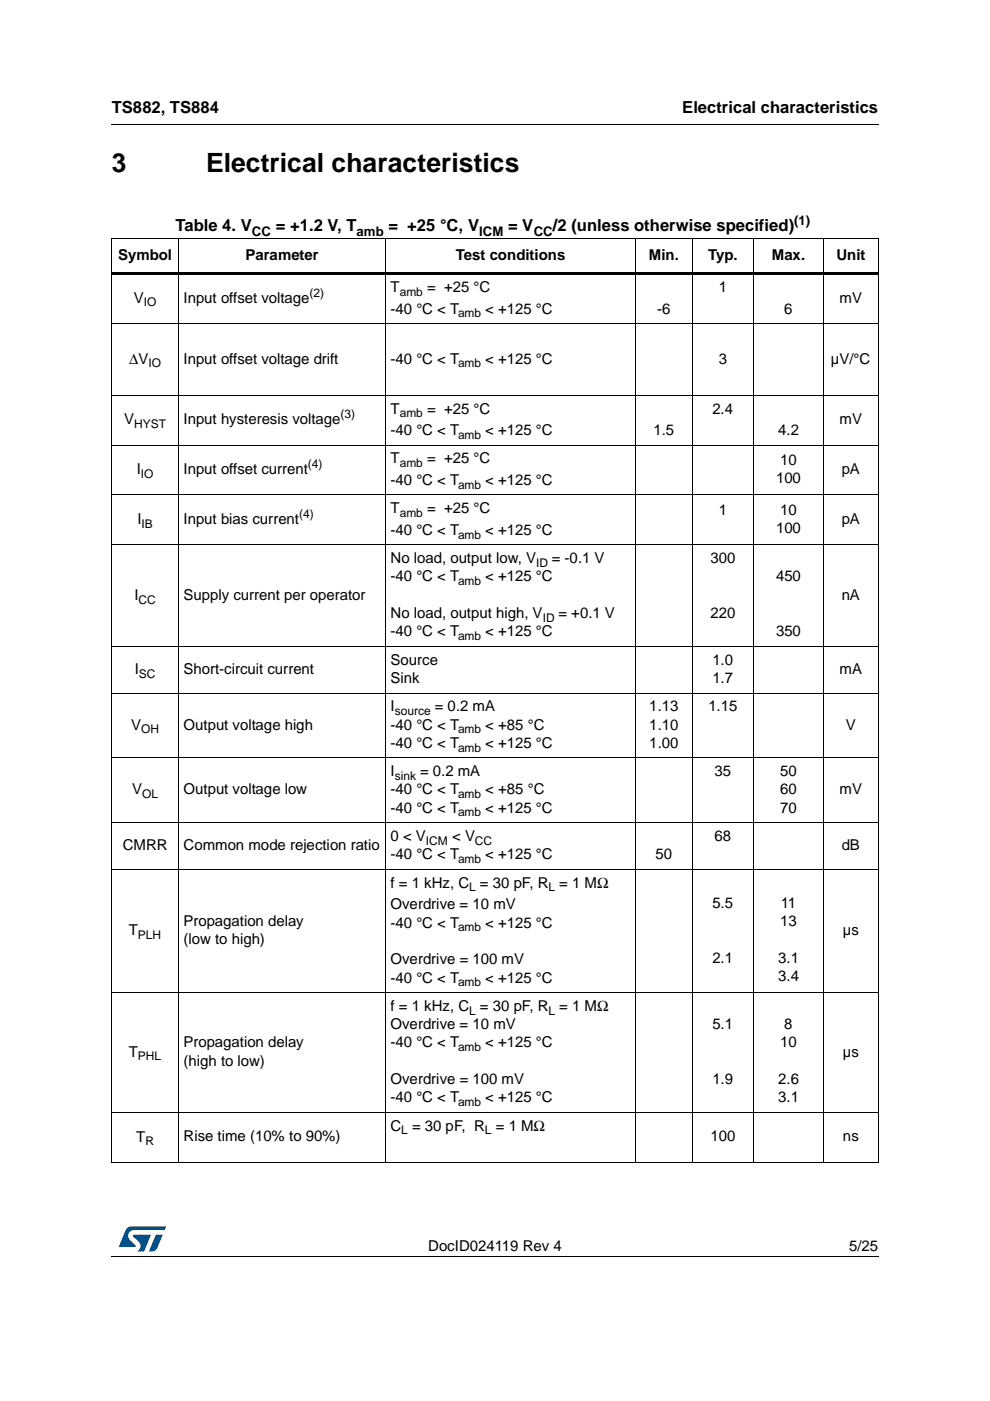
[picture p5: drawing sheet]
<svg xmlns="http://www.w3.org/2000/svg" width="210mm" height="297mm" viewBox="0 0 210 297" stroke-linecap="round" stroke-linejoin="round" font-family="sans-serif">
<defs><g id="words">
<g font-size="5.6">
<text x="23.7" y="36.4">3</text>
<text x="43.7" y="36.4">Electrical characteristics</text>
</g>
<g font-size="3.5">
<text x="23.7" y="23.9">TS882, TS884</text>
<text x="144.6" y="23.9">Electrical characteristics</text>
<text x="37.2" y="49.1">Table 4. V</text>
<text x="58.5" y="49.1">= +1.2 V, T</text>
<text x="82.3" y="49.1">= +25 °C, V</text>
<text x="107.7" y="49.1">= V</text>
<text x="117.2" y="49.1">/2 (unless otherwise specified)</text>
</g>
<g font-size="3.2">
<text x="25.1" y="55.2">Symbol</text>
<text x="52.1" y="55.2">Parameter</text>
<text x="96.7" y="55.2">Test conditions</text>
<text x="137.6" y="55.2">Min.</text>
<text x="150.1" y="55.2">Typ.</text>
<text x="163.7" y="55.2">Max.</text>
<text x="177.3" y="55.2">Unit</text>
<text x="28.4" y="64.2">V</text>
<text x="38.9" y="64.2">Input offset voltage</text>
<text x="82.8" y="61.9">T</text>
<text x="90.6" y="61.9">= +25 °C</text>
<text x="152.4" y="61.9">1</text>
<text x="178" y="64.2">mV</text>
<text x="82.8" y="66.5">-40 °C &lt; T</text>
<text x="102.9" y="66.5">&lt; +125 °C</text>
<text x="139.4" y="66.5">-6</text>
<text x="166.3" y="66.5">6</text>
<text x="27.4" y="77.1">ΔV</text>
<text x="38.9" y="77.1">Input offset voltage drift</text>
<text x="82.8" y="77.1">-40 °C &lt; T</text>
<text x="102.9" y="77.1">&lt; +125 °C</text>
<text x="152.4" y="77.1">3</text>
<text x="176.2" y="77.1">µV/°C</text>
<text x="26.3" y="90">V</text>
<text x="38.9" y="90">Input hysteresis voltage</text>
<text x="82.8" y="87.7">T</text>
<text x="90.6" y="87.7">= +25 °C</text>
<text x="151" y="87.7">2.4</text>
<text x="178" y="90">mV</text>
<text x="82.8" y="92.2">-40 °C &lt; T</text>
<text x="102.9" y="92.2">&lt; +125 °C</text>
<text x="138.6" y="92.2">1.5</text>
<text x="165" y="92.2">4.2</text>
<text x="29" y="100.5">I</text>
<text x="38.9" y="100.5">Input offset current</text>
<text x="82.8" y="98.3">T</text>
<text x="90.6" y="98.3">= +25 °C</text>
<text x="165.4" y="98.6">10</text>
<text x="178.5" y="100.5">pA</text>
<text x="82.8" y="102.8">-40 °C &lt; T</text>
<text x="102.9" y="102.8">&lt; +125 °C</text>
<text x="164.5" y="102.5">100</text>
<text x="29.1" y="111.1">I</text>
<text x="38.9" y="111.1">Input bias current</text>
<text x="82.8" y="108.8">T</text>
<text x="82.8" y="113.4">-40 °C &lt; T</text>
<text x="90.6" y="108.8">= +25 °C</text>
<text x="102.9" y="113.4">&lt; +125 °C</text>
<text x="152.4" y="109.2">1</text>
<text x="164.5" y="113.1">100</text>
<text x="165.4" y="109.2">10</text>
<text x="178.5" y="111.1">pA</text>
<text x="82.8" y="119.4">No load, output low, V</text>
<text x="117" y="119.4">= -0.1 V</text>
<text x="150.6" y="119.4">300</text>
<text x="82.8" y="123.3">-40 °C &lt; T</text>
<text x="102.9" y="123.3">&lt; +125 °C</text>
<text x="164.5" y="123.3">450</text>
<text x="28.5" y="127.2">I</text>
<text x="38.9" y="127.2">Supply current per operator</text>
<text x="82.8" y="131.1">No load, output high, V</text>
<text x="118.4" y="131.1">= +0.1 V</text>
<text x="150.6" y="131.1">220</text>
<text x="178.5" y="127.2">nA</text>
<text x="82.8" y="134.9">-40 °C &lt; T</text>
<text x="102.9" y="134.9">&lt; +125 °C</text>
<text x="164.5" y="134.9">350</text>
<text x="28.6" y="142.9">I</text>
<text x="38.9" y="142.9">Short-circuit current</text>
<text x="82.8" y="140.9">Source</text>
<text x="151" y="140.9">1.0</text>
<text x="178" y="142.9">mA</text>
<text x="82.8" y="144.8">Sink</text>
<text x="151" y="144.8">1.7</text>
<text x="27.8" y="154.7">V</text>
<text x="38.9" y="154.7">Output voltage high</text>
<text x="82.8" y="150.8">I</text>
<text x="82.8" y="154.7">-40 °C &lt; T</text>
<text x="92.2" y="150.8">= 0.2 mA</text>
<text x="102.9" y="154.7">&lt; +85 °C</text>
<text x="137.7" y="150.8">1.13</text>
<text x="137.7" y="154.7">1.10</text>
<text x="150.2" y="150.8">1.15</text>
<text x="179.3" y="154.7">V</text>
<text x="82.8" y="158.6">-40 °C &lt; T</text>
<text x="102.9" y="158.6">&lt; +125 °C</text>
<text x="137.7" y="158.6">1.00</text>
<text x="82.8" y="164.5">I</text>
<text x="89.1" y="164.5">= 0.2 mA</text>
<text x="151.5" y="164.5">35</text>
<text x="165.4" y="164.5">50</text>
<text x="28" y="168.4">V</text>
<text x="38.9" y="168.4">Output voltage low</text>
<text x="82.8" y="168.4">-40 °C &lt; T</text>
<text x="82.8" y="172.3">-40 °C &lt; T</text>
<text x="102.9" y="168.4">&lt; +85 °C</text>
<text x="102.9" y="172.3">&lt; +125 °C</text>
<text x="165.4" y="168.4">60</text>
<text x="165.4" y="172.3">70</text>
<text x="178" y="168.4">mV</text>
<text x="82.8" y="178.3">0 &lt; V</text>
<text x="95.8" y="178.3">&lt; V</text>
<text x="151.5" y="178.3">68</text>
<text x="26" y="180.3">CMRR</text>
<text x="38.9" y="180.3">Common mode rejection ratio</text>
<text x="82.8" y="182.2">-40 °C &lt; T</text>
<text x="102.9" y="182.2">&lt; +125 °C</text>
<text x="139" y="182.2">50</text>
<text x="178.5" y="180.3">dB</text>
<text x="82.8" y="188.2">f = 1 kHz, C</text>
<text x="101.8" y="188.2">= 30 pF, R</text>
<text x="118.6" y="188.2">= 1 MΩ</text>
<text x="38.9" y="196.3">Propagation delay</text>
<text x="82.8" y="192.8">Overdrive = 10 mV</text>
<text x="82.8" y="196.7">-40 °C &lt; T</text>
<text x="102.9" y="196.7">&lt; +125 °C</text>
<text x="151" y="192.4">5.5</text>
<text x="165.4" y="196.3">13</text>
<text x="165.5" y="192.4">11</text>
<text x="27.3" y="198.2">T</text>
<text x="38.9" y="200.2">(low to high)</text>
<text x="178.7" y="198.2">µs</text>
<text x="82.8" y="204.4">Overdrive = 100 mV</text>
<text x="82.8" y="208.3">-40 °C &lt; T</text>
<text x="102.9" y="208.3">&lt; +125 °C</text>
<text x="151" y="204.1">2.1</text>
<text x="165" y="204.1">3.1</text>
<text x="165" y="207.9">3.4</text>
<text x="82.8" y="214.3">f = 1 kHz, C</text>
<text x="101.8" y="214.3">= 30 pF, R</text>
<text x="118.6" y="214.3">= 1 MΩ</text>
<text x="82.8" y="218.2">Overdrive = 10 mV</text>
<text x="151" y="218.2">5.1</text>
<text x="166.3" y="218.2">8</text>
<text x="27.3" y="224">T</text>
<text x="38.9" y="222.1">Propagation delay</text>
<text x="38.9" y="225.9">(high to low)</text>
<text x="82.8" y="222.1">-40 °C &lt; T</text>
<text x="102.9" y="222.1">&lt; +125 °C</text>
<text x="165.4" y="222.1">10</text>
<text x="178.7" y="224">µs</text>
<text x="82.8" y="229.8">Overdrive = 100 mV</text>
<text x="82.8" y="233.7">-40 °C &lt; T</text>
<text x="102.9" y="233.7">&lt; +125 °C</text>
<text x="151" y="229.8">1.9</text>
<text x="165" y="229.8">2.6</text>
<text x="165" y="233.7">3.1</text>
<text x="82.8" y="239.7">C</text>
<text x="87.4" y="239.7">= 30 pF, R</text>
<text x="105.1" y="239.7">= 1 MΩ</text>
<text x="28.9" y="242">T</text>
<text x="38.9" y="242">Rise time (10% to 90%)</text>
<text x="150.6" y="242">100</text>
<text x="178.7" y="242">ns</text>
<text x="90.8" y="265.1">DocID024119 Rev 4</text>
<text x="180.1" y="265.1">5/25</text>
</g>
<g font-size="2.8">
<text x="168.4" y="47.7">(1)</text>
<text x="53.4" y="50">CC</text>
<text x="75.6" y="50">amb</text>
<text x="101.6" y="50">ICM</text>
<text x="113.2" y="50">CC</text>
</g>
<g font-size="2.5">
<text x="30.5" y="65">IO</text>
<text x="65.6" y="62.9">(2)</text>
<text x="84.8" y="62.7">amb</text>
<text x="97.1" y="67.3">amb</text>
<text x="31.5" y="77.9">IO</text>
<text x="97.1" y="77.9">amb</text>
<text x="72.2" y="88.7">(3)</text>
<text x="84.8" y="88.4">amb</text>
<text x="28.4" y="90.8">HYST</text>
<text x="97.1" y="93">amb</text>
<text x="29.9" y="101.3">IO</text>
<text x="65.3" y="99.3">(4)</text>
<text x="84.8" y="99">amb</text>
<text x="97.1" y="103.6">amb</text>
<text x="30" y="111.9">IB</text>
<text x="63.4" y="109.9">(4)</text>
<text x="84.8" y="109.6">amb</text>
<text x="97.1" y="114.2">amb</text>
<text x="97.1" y="124.1">amb</text>
<text x="113.7" y="120.2">ID</text>
<text x="29.4" y="128">CC</text>
<text x="115.1" y="131.8">ID</text>
<text x="97.1" y="135.7">amb</text>
<text x="29.5" y="143.7">SC</text>
<text x="29.9" y="155.5">OH</text>
<text x="83.7" y="151.6">source</text>
<text x="97.1" y="155.5">amb</text>
<text x="97.1" y="159.3">amb</text>
<text x="83.7" y="165.4">sink</text>
<text x="30.1" y="169.2">OL</text>
<text x="97.1" y="169.2">amb</text>
<text x="97.1" y="173.1">amb</text>
<text x="90.3" y="179.1">ICM</text>
<text x="100.7" y="179.1">CC</text>
<text x="97.1" y="183">amb</text>
<text x="99.5" y="189">L</text>
<text x="116.3" y="189">L</text>
<text x="97.1" y="197.4">amb</text>
<text x="29.3" y="199.1">PLH</text>
<text x="97.1" y="209.1">amb</text>
<text x="99.5" y="215.1">L</text>
<text x="116.3" y="215.1">L</text>
<text x="29.3" y="224.8">PHL</text>
<text x="97.1" y="222.9">amb</text>
<text x="97.1" y="234.5">amb</text>
<text x="30.8" y="242.8">R</text>
<text x="85.1" y="240.5">L</text>
<text x="102.8" y="240.5">L</text>
</g>
</g></defs>
<path d="M23.6 26.2l.1 .2zM23.6 266.3l.1 .1z" fill="#000"/>
<path d="M23.7 26.3h162.6M23.7 266.4h162.6" fill="none" stroke="#000" stroke-width=".21"/>
<path d="M25.2 260h10v5.3h-10z" fill="#fff"/>
<g fill="#005189">
<path d="M26.8 260.5l1.1-.5 7.3 .1-.3 .7h-6.5a1.31 1.31 0 0 0-1.2 1.1 1.31 1.31 0 0 0 .8 1.4l.7 .7v.3l-3.5 .1z"/>
<path d="M33.1 261.8h1.4l-.7 1.6a2.16 2.16 0 0 1-1.3 1.9l-.9-.1z"/>
<path d="M28.2 261.8l3.8 .1-1.4 3.3-1.6 .1a1.43 1.43 0 0 0 .6-1.7l-1.4-1.4z"/>
</g>
<g fill="none" stroke="#000" stroke-width=".21">
<path d="M23.6 50.6h162.7M23.7 50.7v195.6M37.8 50.5v196M81.7 50.5v196M134.7 50.5v196M146.8 50.5v196M159.8 50.5v196M174.6 50.5v196M186.2 50.7v195.6M23.6 68.6h162.7M23.6 83.8h162.7M23.6 94.4h162.7"/>
<path d="M23.6 104.9h162.7M23.6 115.5h162.7M23.6 137h162.7M23.6 146.9h162.7M23.6 160.7h162.7M23.6 174.5h162.7M23.6 184.3h162.7M23.6 210.4h162.7M23.6 235.8h162.7M23.6 246.4h162.7"/>
</g>
<path d="M23.6 57.8h162.7v.5h-162.7z" fill="#000"/>
<use href="#words"/>
</svg>
